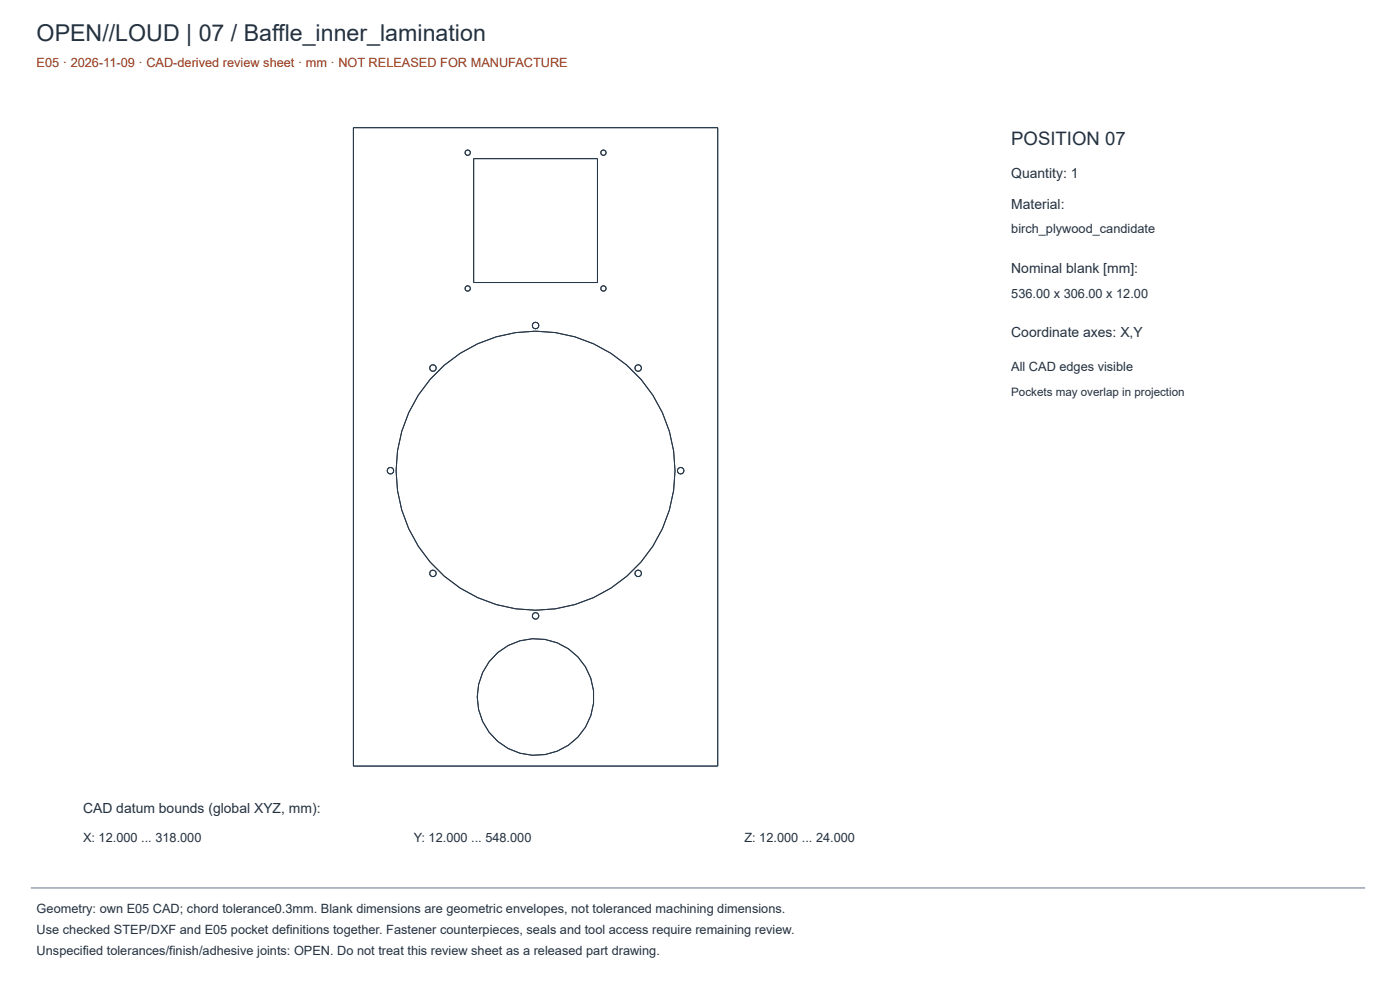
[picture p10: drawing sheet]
<svg xmlns="http://www.w3.org/2000/svg" width="420mm" height="297mm" viewBox="0 0 420 297" stroke-linecap="round" stroke-linejoin="round" font-family="sans-serif">
<defs><g id="words">
<text font-size="7" fill="#24313f" x="11" y="12.2">OPEN//LOUD | 07 / Baffle_inner_lamination</text>
<text font-size="5.6" fill="#24313f" x="303.5" y="43.5">POSITION 07</text>
<g font-size="4.2" fill="#24313f">
<text x="303.5" y="53.3">Quantity: 1</text>
<text x="303.5" y="62.7">Material:</text>
<text x="303.5" y="81.8">Nominal blank [mm]:</text>
<text x="303.5" y="101">Coordinate axes: X,Y</text>
<text x="24.9" y="243.8">CAD datum bounds (global XYZ, mm):</text>
</g>
<text font-size="3.8" fill="#9a3412" x="11" y="20.2">E05 · 2026-11-09 · CAD-derived review sheet · mm · NOT RELEASED FOR MANUFACTURE</text>
<g font-size="3.8" fill="#24313f">
<text x="303.5" y="70">birch_plywood_candidate</text>
<text x="303.5" y="89.5">536.00 x 306.00 x 12.00</text>
<text x="303.5" y="111.4">All CAD edges visible</text>
<text x="24.9" y="252.5">X: 12.000 ... 318.000</text>
<text x="124.2" y="252.5">Y: 12.000 ... 548.000</text>
<text x="223.4" y="252.5">Z: 12.000 ... 24.000</text>
<text x="11" y="274.1">Geometry: own E05 CAD; chord tolerance0.3mm. Blank dimensions are geometric envelopes, not toleranced machining dimensions.</text>
<text x="11" y="280.3">Use checked STEP/DXF and E05 pocket definitions together. Fastener counterpieces, seals and tool access require remaining review.</text>
<text x="11" y="286.6">Unspecified tolerances/finish/adhesive joints: OPEN. Do not treat this review sheet as a released part drawing.</text>
</g>
<text font-size="3.5" fill="#24313f" x="303.5" y="118.7">Pockets may overlap in projection</text>
</g></defs>
<g fill="none" stroke="#25384b" stroke-width=".3">
<path d="M106.1 38.3h109.3v191.5h-109.3zM142.2 47.6h37.1v37.2h-37.1z"/>
<circle cx="140.4" cy="45.8" r=".8"/>
<circle cx="181.1" cy="45.8" r=".8"/>
<circle cx="140.4" cy="86.5" r=".8"/>
<circle cx="160.7" cy="97.7" r=".98"/>
<circle cx="181.1" cy="86.5" r=".8"/>
<circle cx="129.9" cy="110.4" r=".98"/>
<circle cx="191.5" cy="110.4" r=".98"/>
<circle cx="117.2" cy="141.2" r=".98"/>
<circle cx="160.7" cy="141.2" r="41.9"/>
<circle cx="204.3" cy="141.2" r=".98"/>
<circle cx="129.9" cy="172" r=".98"/>
<circle cx="191.5" cy="172" r=".98"/>
<circle cx="160.7" cy="184.8" r=".98"/>
<circle cx="160.7" cy="209.1" r="17.5"/>
</g>
<path d="M9.3 266.4h400.4" fill="none" stroke="#64748b" stroke-width=".3"/>
<use href="#words"/>
</svg>
